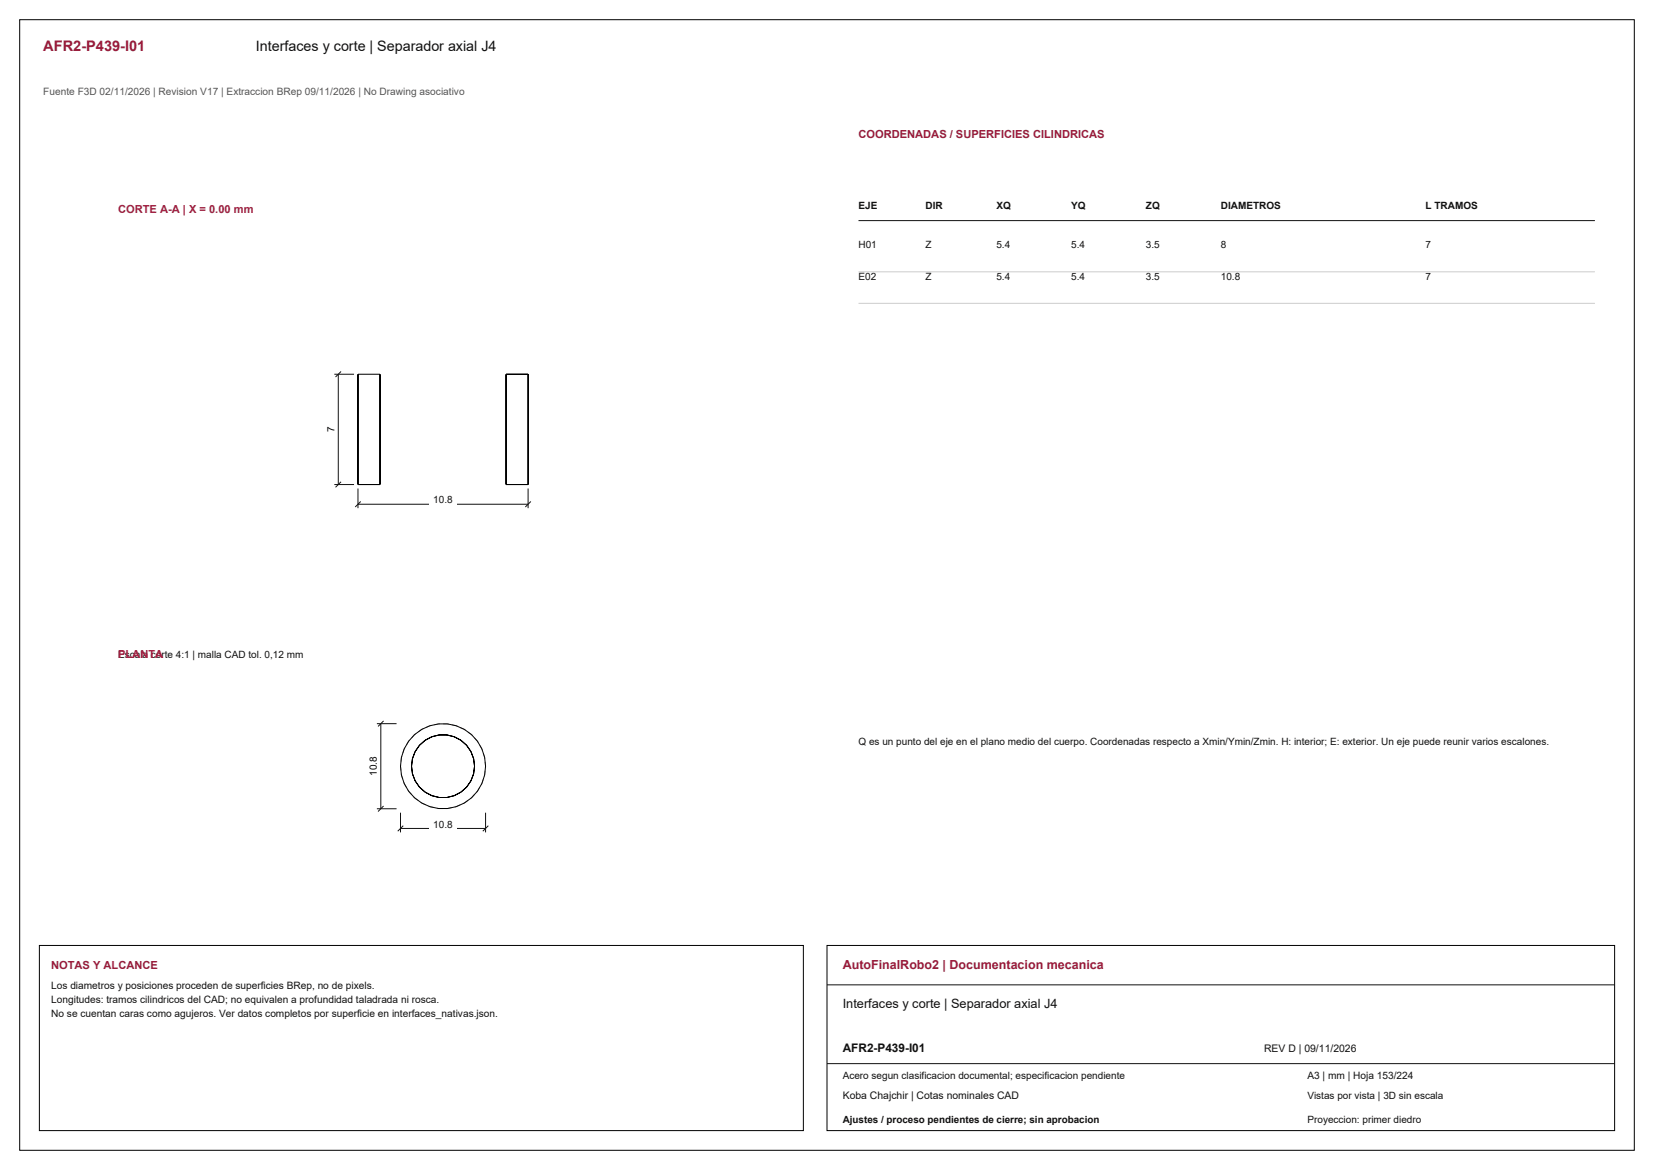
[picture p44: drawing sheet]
<svg xmlns="http://www.w3.org/2000/svg" width="420mm" height="297mm" viewBox="0 0 420 297" stroke-linecap="round" stroke-linejoin="round" font-family="sans-serif">
<defs><g id="words">
<text font-size="3.7" fill="#981b39" x="11" y="13">AFR2-P439-I01</text>
<text font-size="3.6" fill="#111" x="65" y="13">Interfaces y corte | Separador axial J4</text>
<text font-size="3.2" fill="#981b39" x="214" y="246">AutoFinalRobo2 | Documentacion mecanica</text>
<text font-size="3.2" fill="#111" x="214" y="256">Interfaces y corte | Separador axial J4</text>
<text font-size="3" fill="#111" x="214" y="267">AFR2-P439-I01</text>
<g font-size="2.8" fill="#981b39">
<text x="218" y="35">COORDENADAS / SUPERFICIES CILINDRICAS</text>
<text x="13" y="246">NOTAS Y ALCANCE</text>
</g>
<g font-size="2.8" fill="#a91843">
<text x="30" y="54">CORTE A-A | X = 0.00 mm</text>
<text x="30" y="167">PLANTA</text>
</g>
<text font-size="2.6" fill="#555" x="11" y="24">Fuente F3D 02/11/2026 | Revision V17 | Extraccion BRep 09/11/2026 | No Drawing asociativo</text>
<g font-size="2.6" fill="#111">
<text x="13" y="251">Los diametros y posiciones proceden de superficies BRep, no de pixels.</text>
<text x="13" y="254.6">Longitudes: tramos cilindricos del CAD; no equivalen a profundidad taladrada ni rosca.</text>
<text x="13" y="258.2">No se cuentan caras como agujeros. Ver datos completos por superficie en interfaces_nativas.json.</text>
<text x="321" y="267">REV D | 09/11/2026</text>
<text x="332" y="274">A3 | mm | Hoja 153/224</text>
<text x="214" y="279">Koba Chajchir | Cotas nominales CAD</text>
</g>
<g font-size="2.5" fill="#111">
<text x="218" y="53">EJE</text>
<text x="235" y="53">DIR</text>
<text x="253" y="53">XQ</text>
<text x="272" y="53">YQ</text>
<text x="291" y="53">ZQ</text>
<text x="310" y="53">DIAMETROS</text>
<text x="362" y="53">L TRAMOS</text>
<text x="218" y="63">H01</text>
<text x="235" y="63">Z</text>
<text x="253" y="63">5.4</text>
<text x="272" y="63">5.4</text>
<text x="291" y="63">3.5</text>
<text x="310" y="63">8</text>
<text x="362" y="63">7</text>
<text x="218" y="71">E02</text>
<text x="235" y="71">Z</text>
<text x="253" y="71">5.4</text>
<text x="272" y="71">5.4</text>
<text x="291" y="71">3.5</text>
<text x="310" y="71">10.8</text>
<text x="362" y="71">7</text>
<text x="110" y="127.8">10.8</text>
<text x="30" y="167">Escala corte 4:1 | malla CAD tol. 0,12 mm</text>
<text x="218" y="189">Q es un punto del eje en el plano medio del cuerpo. Coordenadas respecto a Xmin/Ymin/Zmin. H: interior; E: exterior. Un eje puede reunir varios escalones.</text>
<text x="110" y="210.1">10.8</text>
<text x="214" y="274">Acero segun clasificacion documental; especificacion pendiente</text>
<text x="332" y="279">Vistas por vista | 3D sin escala</text>
<text x="214" y="285">Ajustes / proceso pendientes de cierre; sin aprobacion</text>
<text x="332" y="285">Proyeccion: primer diedro</text>
</g>
<g font-size="2.5">
<text x="84.9" y="109.7" transform="rotate(-90 84.9 109.7)">7</text>
<text x="95.7" y="197" transform="rotate(-90 95.7 197)">10.8</text>
</g>
</g></defs>
<path d="M5 5h410v287h-410zM90.9 95h5.6v28h-5.6zM128.5 95h5.6v28h-5.6z" fill="none" stroke="#000" stroke-width=".25"/>
<path d="M90.9 124v5M90.9 128h43.2M91.6 127.3l-1.4 1.4M134.1 124v5M134.8 127.3l-1.4 1.4" fill="none" stroke="#111" stroke-width=".25"/>
<path d="M109 125.9h7v3h-7z" fill-rule="evenodd" fill="#fff"/>
<path d="M84.9 95h5M85.9 95v28M86.6 94.3l-1.4 1.4M84.9 123h5M86.6 122.3l-1.4 1.4" fill="none" stroke="#111" stroke-width=".25"/>
<path d="M82.1 107.6h3.2v2.8h-3.2z" fill-rule="evenodd" fill="#fff"/>
<g fill="none" stroke="#8c8c8c" stroke-width=".25" stroke-dasharray="1.1 .8" stroke-linecap="butt">
<path d="M101.7 194.5l.2 2.2M101.9 196.7l.7 2.2M101.9 192.3l-.2 2.2M102.6 198.9l1.2 1.9M102.6 190.1l-.7 2.2M103.8 188.2l-1.2 1.9M105.3 186.5l-1.5 1.7M107.1 185.1l-1.8 1.4M109.2 184.2l-2.1 .9M111.4 183.8l-2.2 .4M113.6 183.8h-2.2M115.8 184.2l-2.2-.4"/>
<path d="M117.9 185.1l-2.1-.9M119.7 186.5l-1.8-1.4M121.2 188.2l-1.5-1.7M122.4 198.9l.7-2.2M122.4 190.1l-1.2-1.9M123.1 196.7l.2-2.2M123.1 192.3l-.7-2.2M123.3 194.5l-.2-2.2M103.8 200.8l1.5 1.7M105.3 202.5l1.8 1.4M107.1 203.9l2.1 .9M109.2 204.8l2.2 .4"/>
<path d="M111.4 205.2h2.2M113.6 205.2l2.2-.4M115.8 204.8l2.1-.9M117.9 203.9l1.8-1.4M119.7 202.5l1.5-1.7M121.2 200.8l1.2-1.9"/>
</g>
<g fill="none" stroke="#000" stroke-width=".25">
<circle cx="112.5" cy="194.5" r="8"/>
<circle cx="112.5" cy="194.5" r="10.8"/>
</g>
<path d="M101.7 206.3v5M101.7 210.3h21.6M102.4 209.6l-1.4 1.4M123.3 206.3v5M124 209.6l-1.4 1.4" fill="none" stroke="#111" stroke-width=".25"/>
<path d="M109 208.2h7v3h-7z" fill-rule="evenodd" fill="#fff"/>
<path d="M95.7 183.7h5M96.7 183.7v21.6M97.4 183l-1.4 1.4M95.7 205.3h5M97.4 204.6l-1.4 1.4" fill="none" stroke="#111" stroke-width=".25"/>
<path d="M92.9 191.3h3.2v6.4h-3.2z" fill-rule="evenodd" fill="#fff"/>
<path d="M218 56h187M210 250h200M210 270h200" fill="none" stroke="#111" stroke-width=".25"/>
<path d="M218 69h187M218 77h187" fill="none" stroke="#ccc" stroke-width=".25"/>
<path d="M10 240h194v47h-194zM210 240h200v47h-200z" fill="none" stroke="#000" stroke-width=".25"/>
<use href="#words"/>
</svg>
